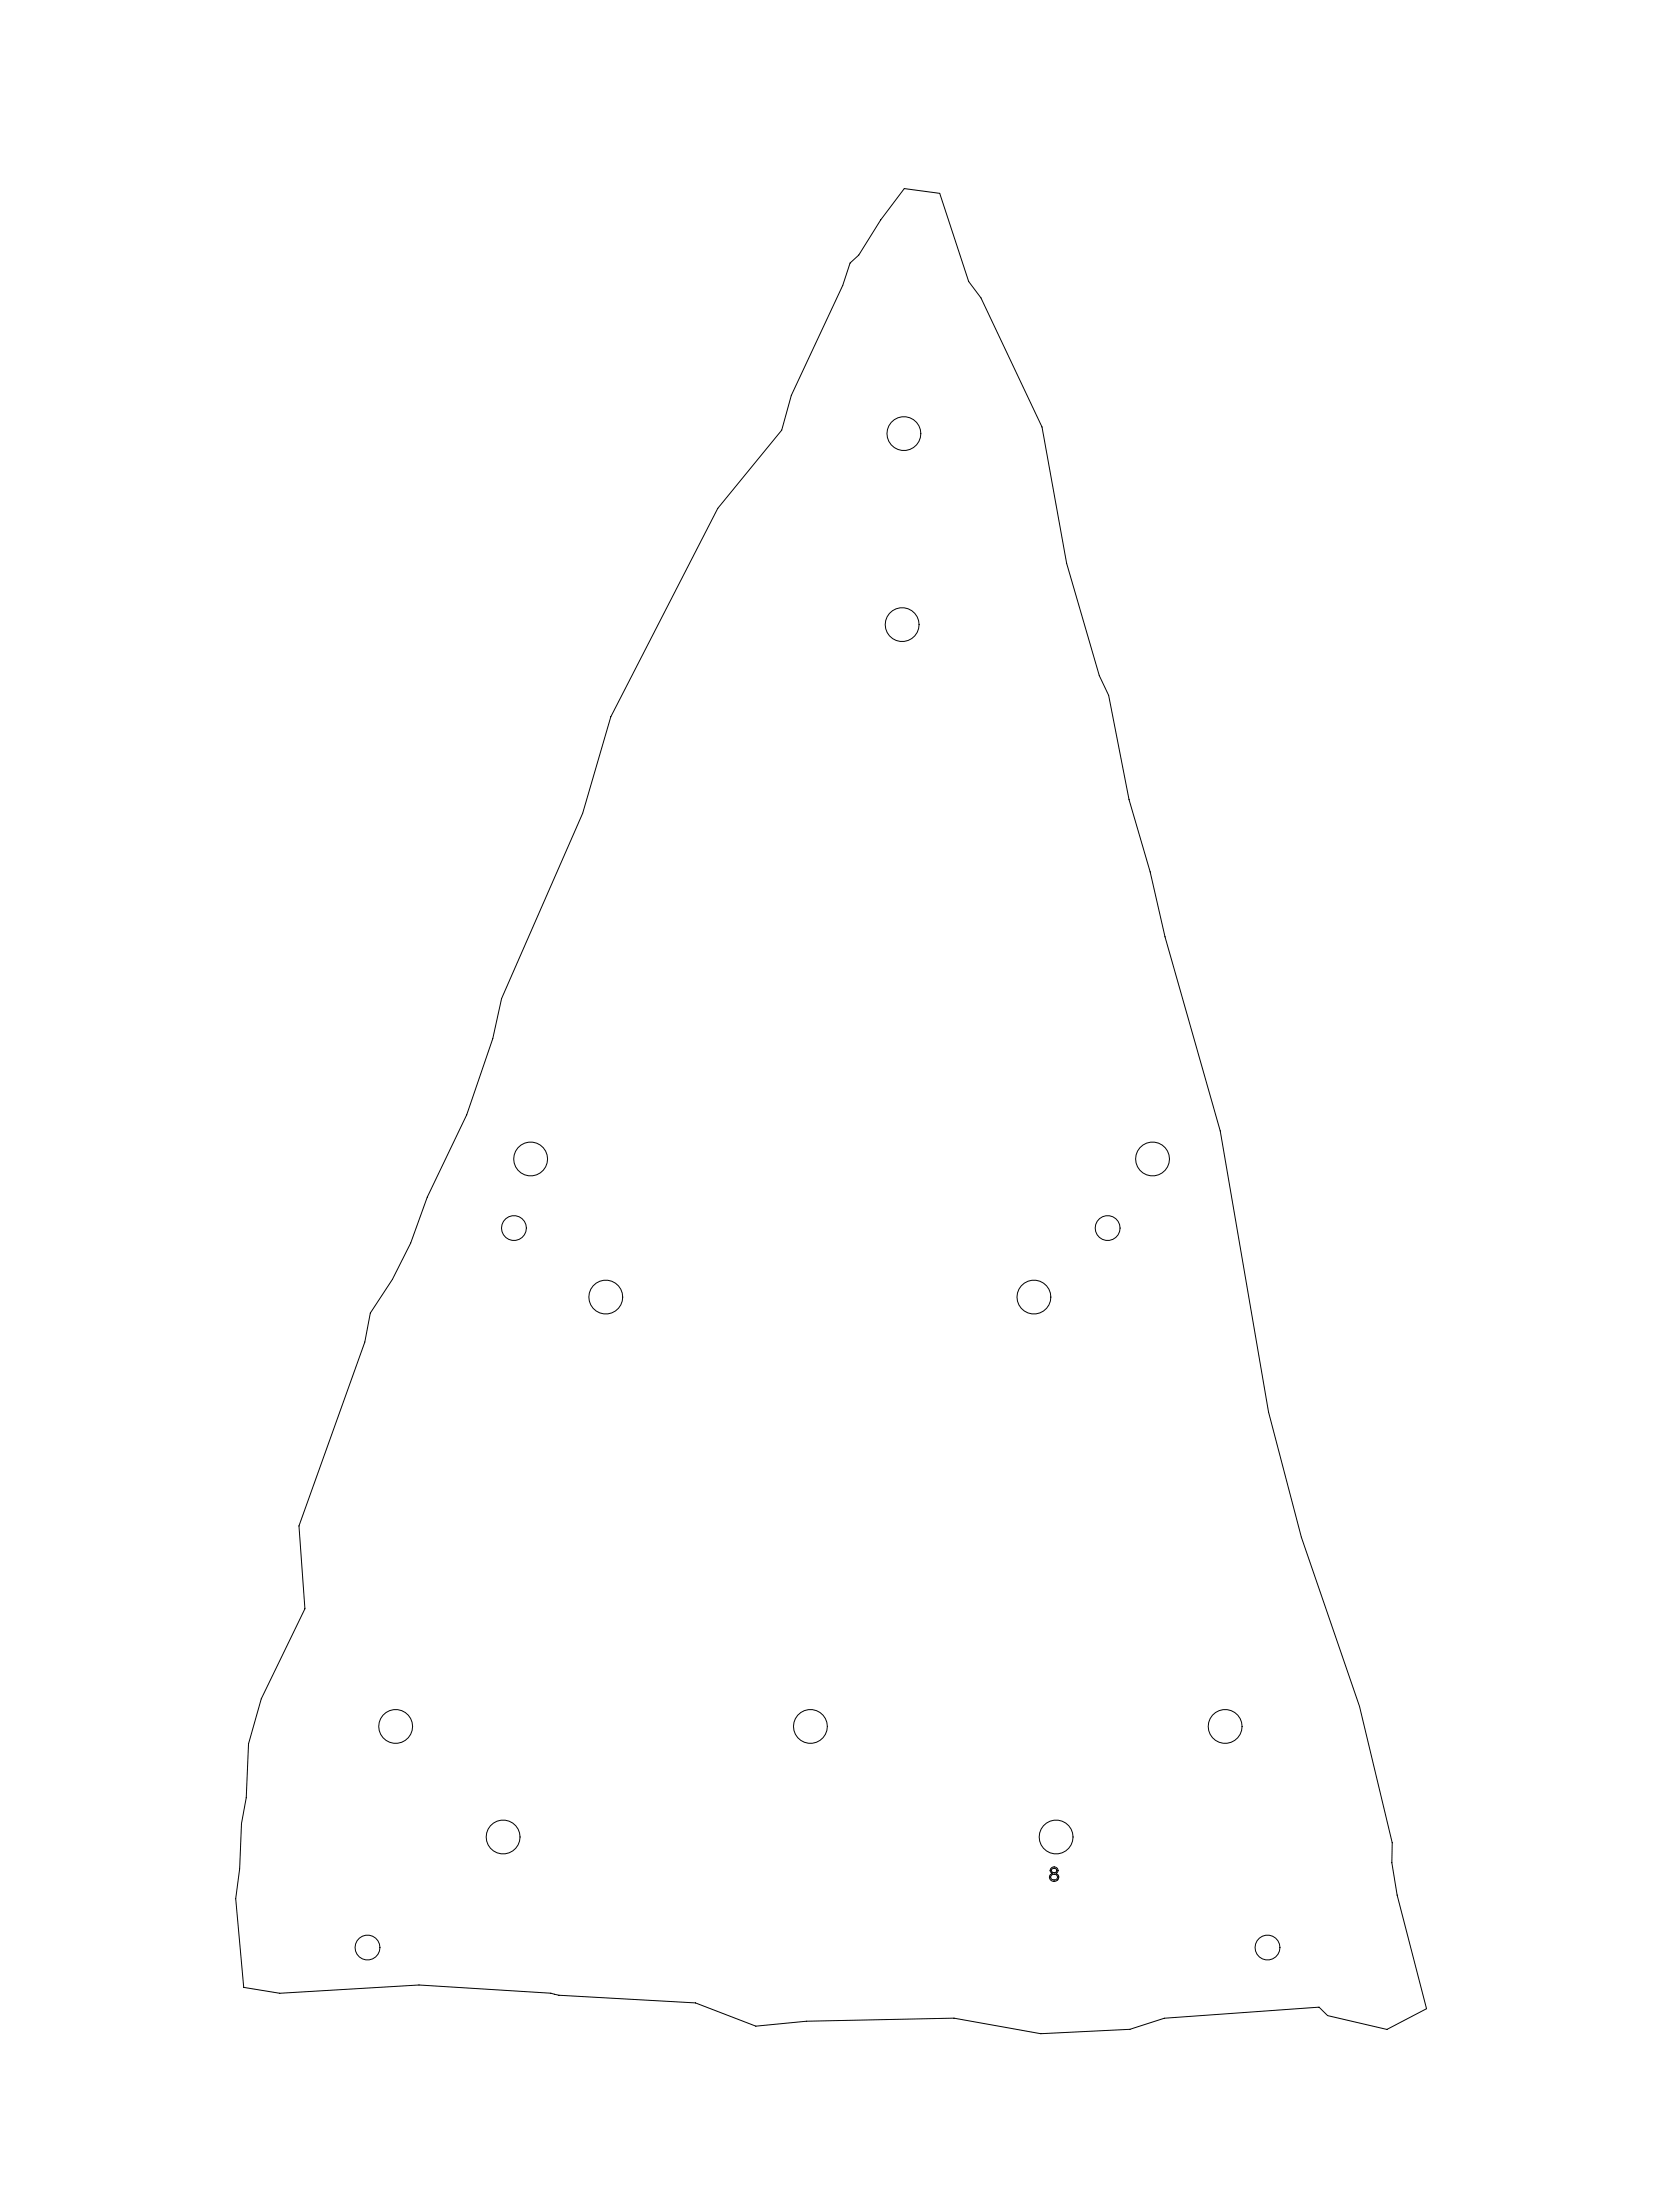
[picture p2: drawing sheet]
<svg xmlns="http://www.w3.org/2000/svg" width="600mm" height="800mm" viewBox="0 0 600 800" stroke-linecap="round" stroke-linejoin="round" font-family="sans-serif">
<g fill="none" stroke="#000" stroke-width=".36">
<path d="M327 68.2l12.9 1.8 10.4 31.9 4.5 5.9 22.1 46.7 8.9 49.3 11.8 40.7 3.4 7.1 7.3 37.7 7.7 26.2 5.3 23.5 20 70.2 17.5 101.7 11.9 45.3 21 61.2 11.8 49.4-.1 7.2 1.9 11.7 10.6 41.1-14.3 7.5-21.5-5-3-3.1-56 4.1-12.4 4-32.3 1.5-31.4-5.6-53.3 1.1-18.3 1.8-21.9-8.4-49.3-2.8-3-.7-47.7-3-50.3 3-13.1-2.1-2.9-32.1 1.5-10.8 .6-16.4 1.8-9.3 .8-19.5 4.6-16.3 15.8-32.6-2.2-30 23.8-66.5 2-10.5 8-12.2 6.6-13.1 6-16.6 14.3-29.8 9.4-27.6 3.2-14.5 29.3-67 10.2-35 38.7-75.4 23.1-28.3 3.5-12.5 18.6-39.8 2.6-8.1 3.2-2.9 7.9-12.7zM380.3 678.5a1.14 1.14 0 0 1 2 .1 1.14 1.14 0 0 1-1.1 1.6l-.7-.1a.96 .96 0 0 1-.2-1.6zM380.4 675.8a1.32 1.32 0 0 1 1.9 .1 1.32 1.32 0 0 1-.3 1.9l.7 .6a1.61 1.61 0 0 1-1.5 2.3 1.61 1.61 0 0 1-1.3-2.4l.6-.5-.5-.5a1.14 1.14 0 0 1 .4-1.5z"/>
<circle cx="326.9" cy="156.9" r="6.1"/>
<circle cx="326.3" cy="226" r="6.1"/>
<circle cx="191.9" cy="419.4" r="6.1"/>
<circle cx="416.8" cy="419.4" r="6.1"/>
<circle cx="185.9" cy="444.4" r="4.5"/>
<circle cx="400.6" cy="444.4" r="4.5"/>
<circle cx="219.1" cy="469.3" r="6.1"/>
<circle cx="373.9" cy="469.3" r="6.1"/>
<circle cx="143.1" cy="624.7" r="6.1"/>
<circle cx="293.1" cy="624.7" r="6.1"/>
<circle cx="443.1" cy="624.7" r="6.1"/>
<circle cx="182" cy="664.7" r="6.1"/>
<circle cx="381.2" cy="676.8" r=".91"/>
<circle cx="382" cy="664.7" r="6.1"/>
<circle cx="132.9" cy="704.7" r="4.5"/>
<circle cx="458.4" cy="704.7" r="4.5"/>
</g>
</svg>
